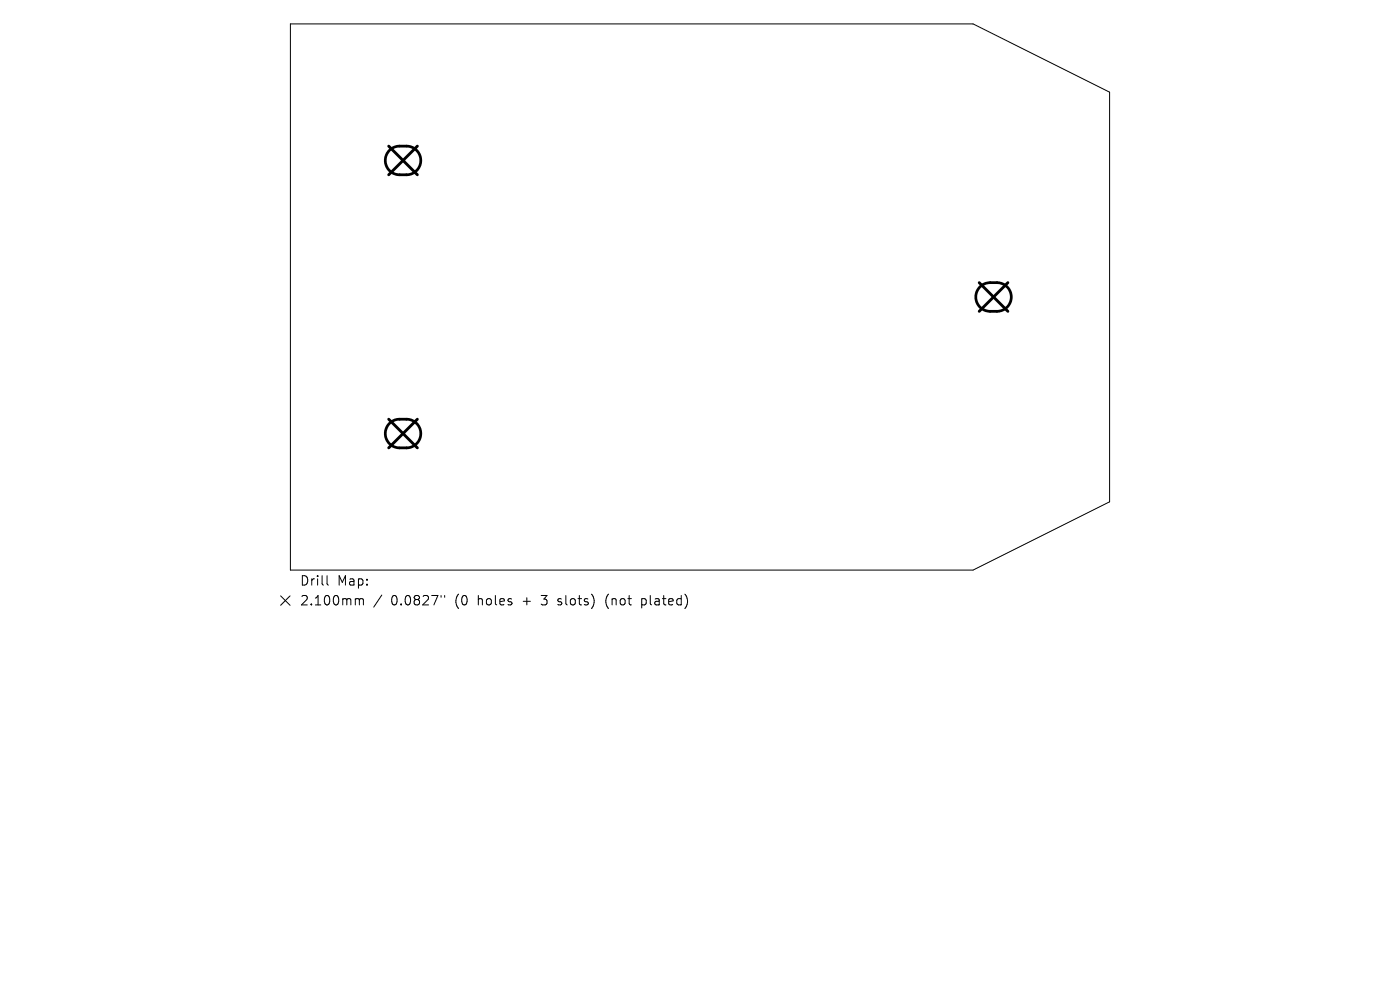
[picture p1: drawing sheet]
<svg xmlns="http://www.w3.org/2000/svg" width="297mm" height="210mm" viewBox="0 0 297 210" stroke-linecap="round" stroke-linejoin="round" font-family="sans-serif">
<defs><g id="words">
<g font-size="2.8">
<text x="63.5" y="124.5">Drill</text>
<text x="71.5" y="124.5">Map:</text>
<text x="63.5" y="128.7">2.100mm</text>
<text x="83" y="128.7">0.0827&quot;</text>
<text x="96.7" y="128.7">(0</text>
<text x="101.7" y="128.7">holes</text>
<text x="111.4" y="128.7">+</text>
<text x="115.6" y="128.7">3</text>
<text x="119.2" y="128.7">slots)</text>
<text x="129.5" y="128.7">(not</text>
<text x="137.3" y="128.7">plated)</text>
</g>
</g></defs>
<g fill="none" stroke="#000" stroke-width=".21">
<path d="M61.6 5.1h144.8l29 14.5v86.8l-29 14.5h-144.8zM59.5 126.4l2 2M61.5 126.4l-2 2M69.4 122.1v1.7l.3 .3M75.7 127l.4 .1 .1 .2M76.2 127.3l.3-.3 .5 .1 .1 1.2M76.2 127.3v1M81 126.2l-1.7 2.6M93.6 126.3v.4M94.3 126.3v.4M118.3 128.2l.2 .1M118.4 127.1v.5"/>
<path d="M128.8 126.4l-.3 1 .3 1.3M136.1 127v2M136.1 128.2l.6 .1M136.7 127l-.6 .1"/>
</g>
<path d="M82.5 31l6 6.1M88.5 31l-6 6.1M207.7 60l6.1 6M213.8 60l-6.1 6M82.5 88.9l6 6.1M88.5 88.9l-6 6.1" fill="none" stroke="#000" stroke-width=".61"/>
<path d="M82.6 31.9a3 3 0 0 1 2.2-.9h1.4a3 3 0 0 1 3.1 3 3 3 0 0 1-3.1 3.1h-1.4a3 3 0 0 1-2.8-1.9 3 3 0 0 1 .6-3.3zM207.9 60.9a3 3 0 0 1 2.2-.9h1.4a3 3 0 0 1 3 3 3 3 0 0 1-3 3h-1.4a3 3 0 0 1-2.9-1.8 3 3 0 0 1 .7-3.3zM82.6 89.8a3 3 0 0 1 2.2-.9h1.4a3 3 0 0 1 3.1 3.1 3 3 0 0 1-3.1 3h-1.4a3 3 0 0 1-2.8-1.9 3 3 0 0 1 .6-3.3z" fill="none" stroke="#000" stroke-width=".58"/>
<use href="#words"/>
</svg>
